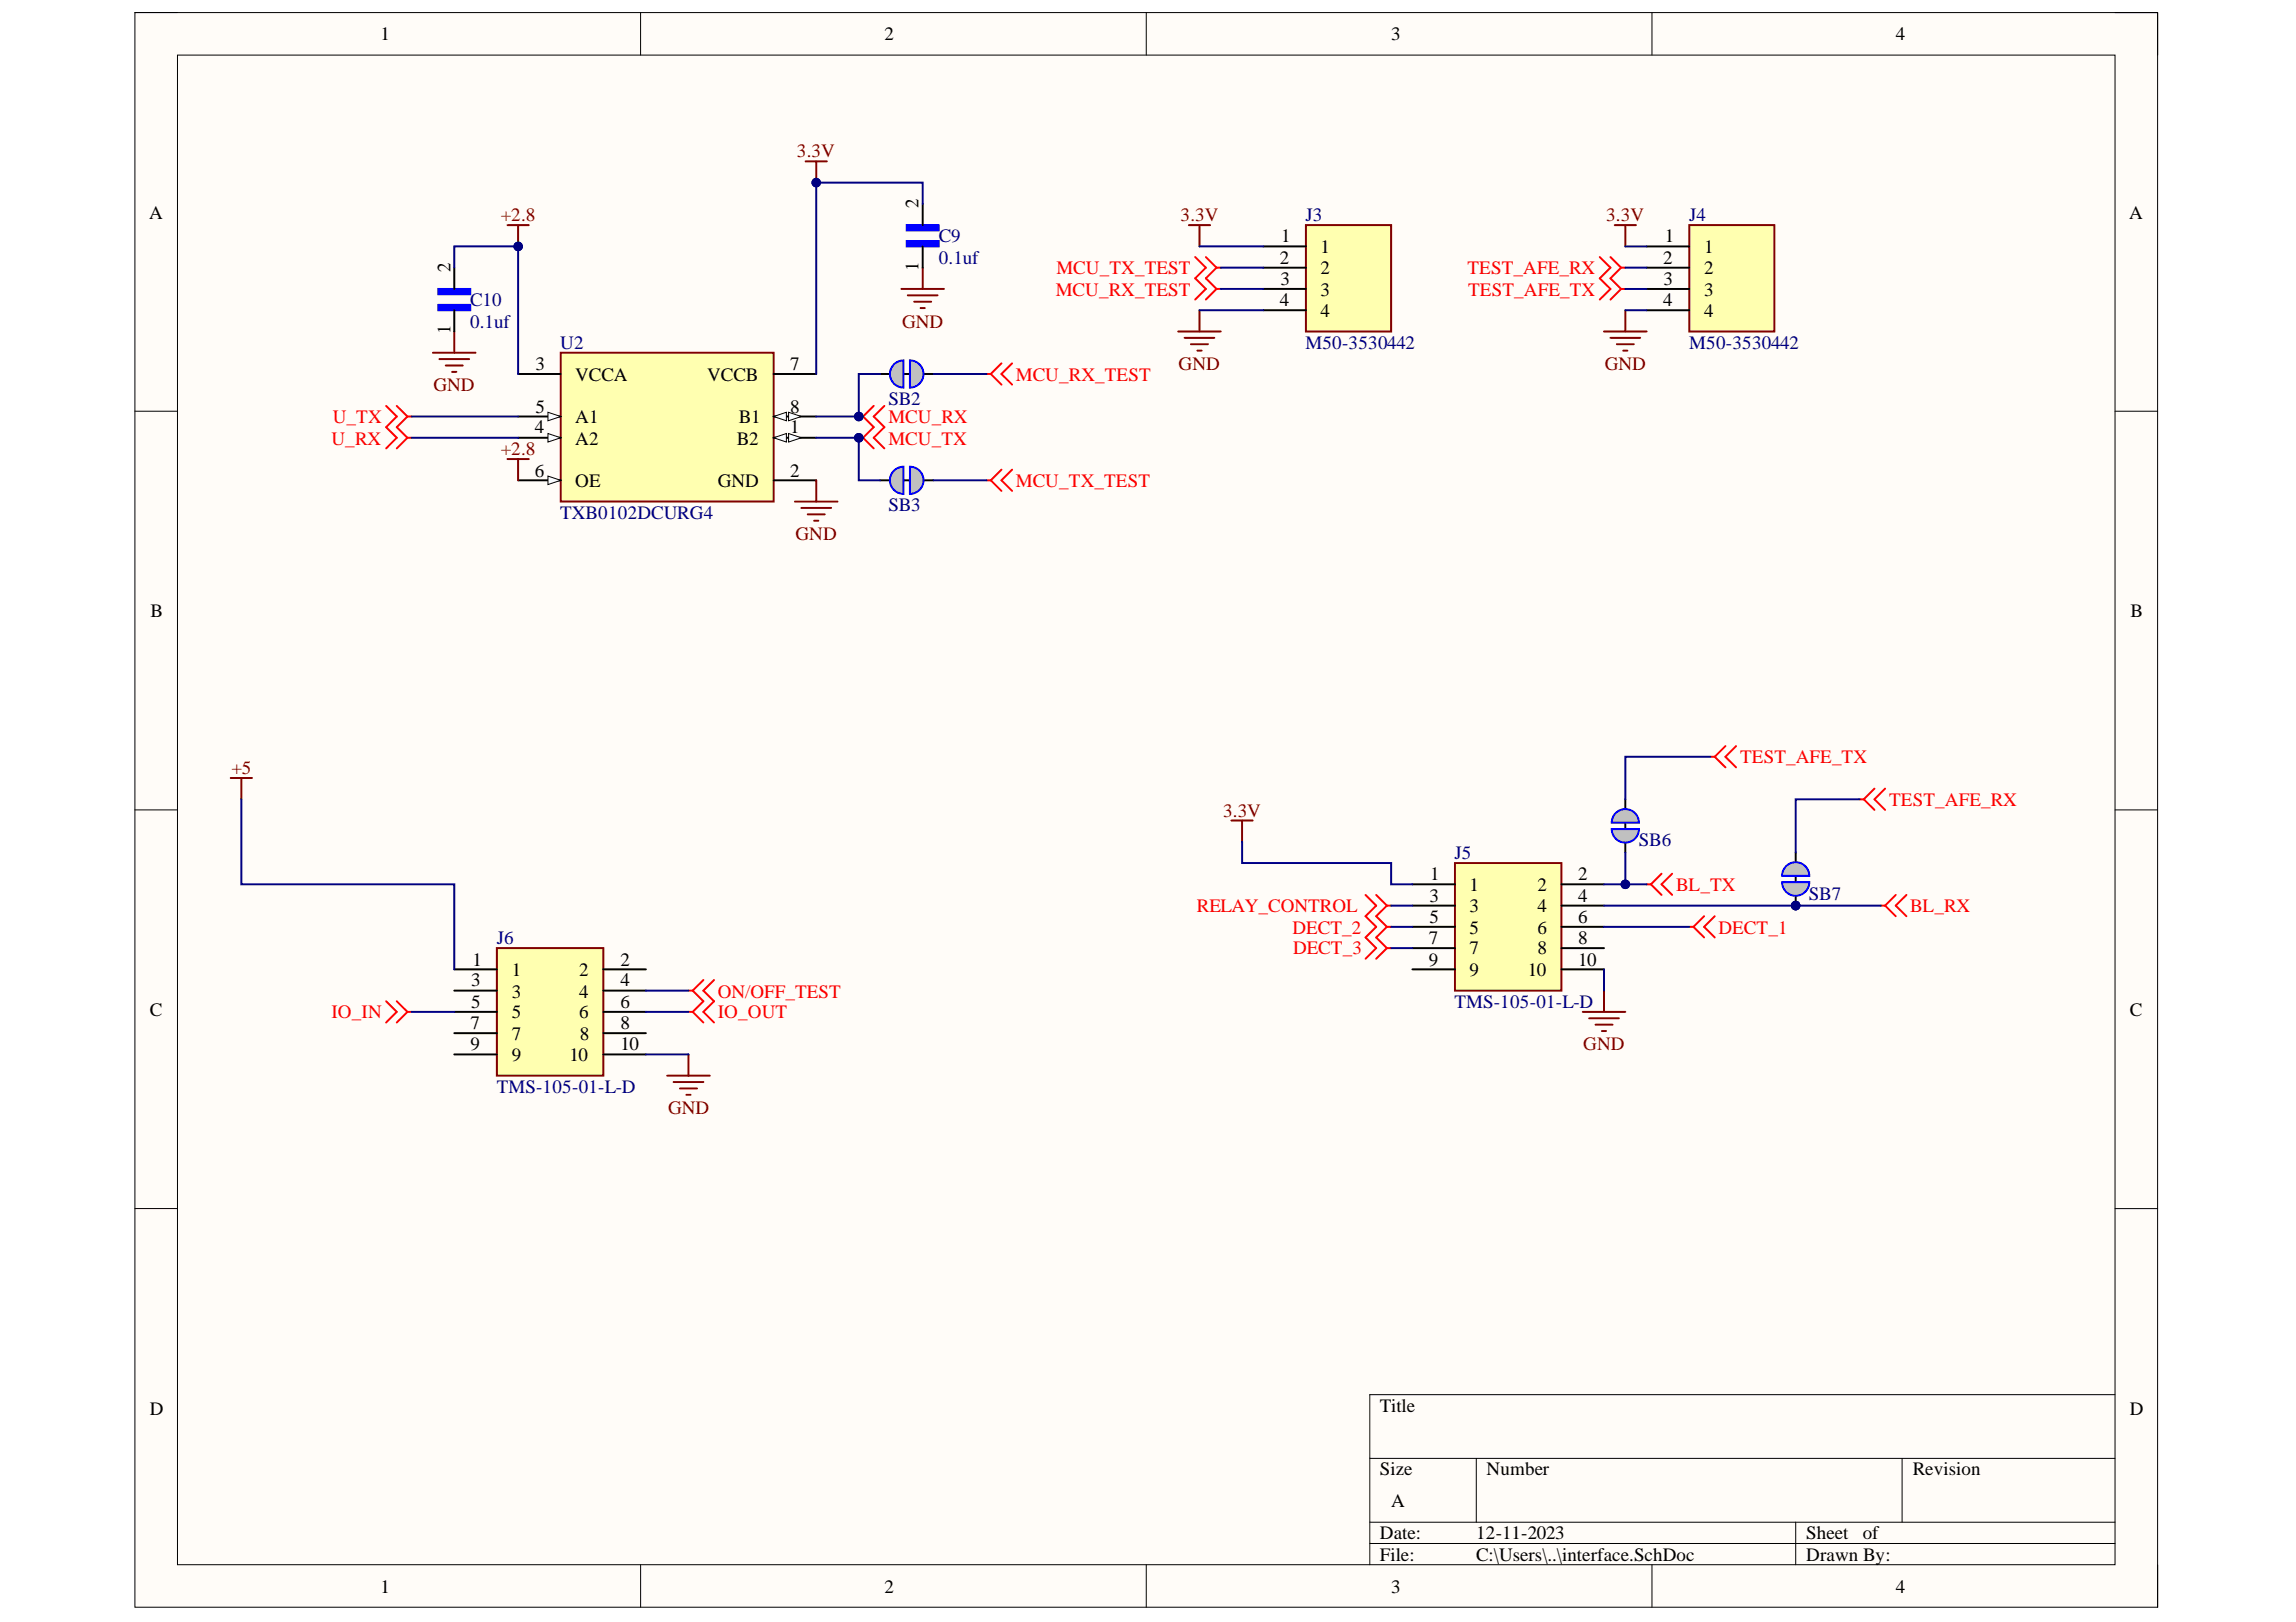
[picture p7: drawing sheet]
<svg xmlns="http://www.w3.org/2000/svg" width="297mm" height="210mm" viewBox="0 0 297 210" stroke-linecap="round" stroke-linejoin="round" font-family="sans-serif">
<defs><g id="words">
<g font-size="2.5">
<text x="118.8" y="27" transform="rotate(-90 118.8 27)">2</text>
<text x="58.3" y="35.2" transform="rotate(-90 58.3 35.2)">2</text>
<text x="118.8" y="35.1" transform="rotate(-90 118.8 35.1)">1</text>
<text x="58.3" y="43.3" transform="rotate(-90 58.3 43.3)">1</text>
</g>
<g font-size="2.4">
<text x="49.2" y="5.2">1</text>
<text x="114.4" y="5.2">2</text>
<text x="180" y="5.2">3</text>
<text x="245.3" y="5.2">4</text>
<text x="19.3" y="28.3">A</text>
<text x="275.4" y="28.3">A</text>
<text x="165.6" y="34.1">2</text>
<text x="165.8" y="31.3">1</text>
<text x="170.8" y="32.8">1</text>
<text x="170.8" y="35.5">2</text>
<text x="215.1" y="34.1">2</text>
<text x="215.4" y="31.3">1</text>
<text x="220.5" y="32.8">1</text>
<text x="220.5" y="35.5">2</text>
<text x="165.6" y="39.6">4</text>
<text x="165.7" y="36.8">3</text>
<text x="170.8" y="38.3">3</text>
<text x="170.8" y="41">4</text>
<text x="215.1" y="39.6">4</text>
<text x="215.2" y="36.8">3</text>
<text x="220.5" y="38.3">3</text>
<text x="220.5" y="41">4</text>
<text x="69.3" y="47.9">3</text>
<text x="102.2" y="47.9">7</text>
<text x="69.3" y="53.4">5</text>
<text x="74.4" y="49.3">VCCA</text>
<text x="91.5" y="49.3">VCCB</text>
<text x="102.2" y="53.4">8</text>
<text x="69.2" y="56.1">4</text>
<text x="74.4" y="54.7">A1</text>
<text x="74.4" y="57.5">A2</text>
<text x="95.3" y="57.5">B2</text>
<text x="95.6" y="54.7">B1</text>
<text x="102.2" y="56.1">1</text>
<text x="69.2" y="61.7">6</text>
<text x="74.4" y="63">OE</text>
<text x="92.9" y="63">GND</text>
<text x="102.2" y="61.7">2</text>
<text x="19.5" y="79.8">B</text>
<text x="275.6" y="79.8">B</text>
<text x="185" y="113.9">1</text>
<text x="204.2" y="113.9">2</text>
<text x="185" y="116.7">3</text>
<text x="185" y="119.5">5</text>
<text x="190.1" y="115.3">1</text>
<text x="190.1" y="118">3</text>
<text x="198.9" y="115.3">2</text>
<text x="198.9" y="118">4</text>
<text x="204.2" y="116.7">4</text>
<text x="204.2" y="119.5">6</text>
<text x="61.1" y="124.9">1</text>
<text x="80.3" y="124.9">2</text>
<text x="184.9" y="122.2">7</text>
<text x="184.9" y="124.9">9</text>
<text x="190.1" y="120.8">5</text>
<text x="190.1" y="123.5">7</text>
<text x="198.9" y="120.8">6</text>
<text x="198.9" y="123.5">8</text>
<text x="204.2" y="122.2">8</text>
<text x="204.2" y="124.9">10</text>
<text x="19.4" y="131.5">C</text>
<text x="61" y="127.7">3</text>
<text x="61" y="130.4">5</text>
<text x="66.2" y="126.3">1</text>
<text x="66.2" y="129.1">3</text>
<text x="66.2" y="131.8">5</text>
<text x="74.9" y="126.3">2</text>
<text x="74.9" y="129.1">4</text>
<text x="74.9" y="131.8">6</text>
<text x="80.3" y="127.7">4</text>
<text x="80.3" y="130.4">6</text>
<text x="190.1" y="126.3">9</text>
<text x="197.6" y="126.3">10</text>
<text x="275.5" y="131.5">C</text>
<text x="60.9" y="133.1">7</text>
<text x="60.9" y="135.9">9</text>
<text x="66.2" y="134.6">7</text>
<text x="66.2" y="137.3">9</text>
<text x="73.7" y="137.3">10</text>
<text x="75" y="134.6">8</text>
<text x="80.3" y="133.1">8</text>
<text x="80.3" y="135.9">10</text>
<text x="19.4" y="183.1">D</text>
<text x="178.5" y="182.7">Title</text>
<text x="275.5" y="183.1">D</text>
<text x="178.5" y="190.9">Size</text>
<text x="192.3" y="190.9">Number</text>
<text x="247.5" y="190.9">Revision</text>
<text x="180" y="195.1">A</text>
<text x="178.5" y="199.2">Date:</text>
<text x="178.5" y="202">File:</text>
<text x="191" y="199.2">12-11-2023</text>
<text x="191" y="202">C:\Users\..\interface.SchDoc</text>
<text x="233.7" y="199.2">Sheet</text>
<text x="233.7" y="202">Drawn By:</text>
<text x="241" y="199.2">of</text>
<text x="49.2" y="206.1">1</text>
<text x="114.4" y="206.1">2</text>
<text x="180" y="206.1">3</text>
<text x="245.3" y="206.1">4</text>
</g>
<g font-size="2.4" fill="#800000">
<text x="103.1" y="20.4">3.3V</text>
<text x="64.8" y="28.6">+2.8</text>
<text x="152.7" y="28.6">3.3V</text>
<text x="207.8" y="28.6">3.3V</text>
<text x="116.7" y="42.4">GND</text>
<text x="152.5" y="47.9">GND</text>
<text x="207.6" y="47.9">GND</text>
<text x="56.1" y="50.6">GND</text>
<text x="64.8" y="58.9">+2.8</text>
<text x="102.9" y="69.9">GND</text>
<text x="29.9" y="100.2">+5</text>
<text x="158.2" y="105.7">3.3V</text>
<text x="204.8" y="135.9">GND</text>
<text x="86.4" y="144.2">GND</text>
</g>
<g font-size="2.4" fill="#000080">
<text x="168.9" y="28.6">J3</text>
<text x="218.5" y="28.6">J4</text>
<text x="121.4" y="34.1">0.1uf</text>
<text x="121.4" y="31.3">C9</text>
<text x="60.8" y="39.6">C10</text>
<text x="60.8" y="42.4">0.1uf</text>
<text x="72.5" y="45.1">U2</text>
<text x="168.9" y="45.1">M50-3530442</text>
<text x="218.5" y="45.1">M50-3530442</text>
<text x="114.9" y="52.4">SB2</text>
<text x="72.5" y="67.2">TXB0102DCURG4</text>
<text x="114.9" y="66.1">SB3</text>
<text x="188.2" y="111.2">J5</text>
<text x="212" y="109.5">SB6</text>
<text x="234" y="116.4">SB7</text>
<text x="64.3" y="122.2">J6</text>
<text x="188.2" y="130.4">TMS-105-01-L-D</text>
<text x="64.3" y="141.4">TMS-105-01-L-D</text>
</g>
<g font-size="2.4" fill="#f00">
<text x="136.7" y="35.5">MCU_TX_TEST</text>
<text x="189.9" y="35.5">TEST_AFE_RX</text>
<text x="136.6" y="38.3">MCU_RX_TEST</text>
<text x="189.9" y="38.3">TEST_AFE_TX</text>
<text x="131.4" y="49.3">MCU_RX_TEST</text>
<text x="42.9" y="57.5">U_RX</text>
<text x="43" y="54.7">U_TX</text>
<text x="114.9" y="57.5">MCU_TX</text>
<text x="114.9" y="54.7">MCU_RX</text>
<text x="131.4" y="63">MCU_TX_TEST</text>
<text x="225.1" y="98.8">TEST_AFE_TX</text>
<text x="244.4" y="104.3">TEST_AFE_RX</text>
<text x="154.8" y="118">RELAY_CONTROL</text>
<text x="216.8" y="115.3">BL_TX</text>
<text x="247.1" y="118">BL_RX</text>
<text x="167.2" y="120.8">DECT_2</text>
<text x="167.3" y="123.5">DECT_3</text>
<text x="222.3" y="120.8">DECT_1</text>
<text x="42.9" y="131.8">IO_IN</text>
<text x="92.9" y="131.8">IO_OUT</text>
<text x="92.9" y="129.1">ON/OFF_TEST</text>
</g>
</g></defs>
<path d="M17.5 1.6h261.6v206.4h-261.6z" fill-rule="evenodd" fill="#fffcf8"/>
<path d="M17.5 1.6h261.6v206.4h-261.6z" fill="none" stroke="#000" stroke-width=".13"/>
<path d="M23 7.1h250.6v195.4h-250.6z" fill-rule="evenodd" fill="#fffcf8"/>
<g fill="none" stroke="#000" stroke-width=".13">
<path d="M17.4 1.6h5.6M23 7.1h250.6v195.4h-250.6zM82.9 1.6v5.5M148.3 1.6v5.5M213.7 1.6v5.5M273.6 1.6h5.5v5.5M17.4 53.2h5.6M273.6 53.2h5.5M17.4 104.8h5.6M273.6 104.8h5.5M17.4 156.4h5.6M273.6 156.4h5.5"/>
<path d="M177.2 188.7h96.4M177.2 197h96.4M177.2 199.7h96.4M191 188.7v8.3M232.3 197v5.5M246.1 188.7v8.3M273.6 180.5h-96.4v22M82.9 202.5v5.5M148.3 202.5v5.5M213.7 202.5v5.5M279.1 202.5v5.5"/>
</g>
<path d="M72.5 45.6h27.6v19.3h-27.6z" fill-rule="evenodd" fill="#ffffb0"/>
<path d="M72.5 45.6h27.6v19.3h-27.6z" fill="none" stroke="#800000" stroke-width=".25"/>
<path d="M67 48.4h5.5M67 53.9h5.5M100.1 48.4h5.5" fill="none" stroke="#000" stroke-width=".25"/>
<path d="M70.9 53.4l1.6 .5-1.6 .6z" fill="#f8fcff"/>
<path d="M70.9 53.4l1.6 .5-1.6 .6z" fill="none" stroke="#000" stroke-width=".13"/>
<path d="M67 56.7h5.5" fill="none" stroke="#000" stroke-width=".25"/>
<path d="M70.9 56.1l1.6 .6-1.6 .5z" fill="#f8fcff"/>
<path d="M70.9 56.1l1.6 .6-1.6 .5z" fill="none" stroke="#000" stroke-width=".13"/>
<path d="M100.1 53.9h5.5" fill="none" stroke="#000" stroke-width=".25"/>
<path d="M100.1 53.9l1.6-.5v1.1z" fill="#f8fcff"/>
<path d="M100.1 53.9l1.6-.5v1.1z" fill="none" stroke="#000" stroke-width=".13"/>
<path d="M102 53.4l1.7 .5-1.7 .6z" fill="#f8fcff"/>
<path d="M102 53.4l1.7 .5-1.7 .6z" fill="none" stroke="#000" stroke-width=".13"/>
<path d="M100.1 56.7h5.5" fill="none" stroke="#000" stroke-width=".25"/>
<path d="M100.1 56.7l1.6-.6v1.1z" fill="#f8fcff"/>
<path d="M100.1 56.7l1.6-.6v1.1z" fill="none" stroke="#000" stroke-width=".13"/>
<path d="M102 56.1l1.7 .6-1.7 .5z" fill="#f8fcff"/>
<path d="M102 56.1l1.7 .6-1.7 .5z" fill="none" stroke="#000" stroke-width=".13"/>
<path d="M67 62.2h5.5" fill="none" stroke="#000" stroke-width=".25"/>
<path d="M70.9 61.6l1.6 .6-1.6 .5z" fill="#f8fcff"/>
<path d="M70.9 61.6l1.6 .6-1.6 .5z" fill="none" stroke="#000" stroke-width=".13"/>
<path d="M100.1 62.2h5.5" fill="none" stroke="#000" stroke-width=".25"/>
<path d="M111.1 56.7h.6M111.7 56.7l1.3 1.3M113 55.3l-1.3 1.4M114.4 55.3l-1.4 1.4 1.4 1.3" fill="none" stroke="#f00" stroke-width=".25"/>
<circle cx="111.1" cy="56.7" r=".55" fill="#000080"/>
<circle cx="111.1" cy="56.7" r=".55" fill="none" stroke="#000080" stroke-width=".13"/>
<path d="M50 52.5l1.3 1.4-1.3 1.4M51.3 52.5l1.4 1.4M52.7 53.9l-1.4 1.4M52.7 53.9h.6" fill="none" stroke="#f00" stroke-width=".25"/>
<g fill="none" stroke="#800000" stroke-width=".25">
<path d="M116.6 37.4h5.5M117.4 38.2h3.9M118.3 39h2.2M119.1 39.9h.5M119.4 34.6v2.8M56 45.6h5.5M56.8 46.5h3.9M57.7 47.3h2.2M58.5 48.1h.5M58.8 42.9v2.7M102.8 64.9h5.6M103.7 65.7h3.8"/>
<path d="M104.5 66.6h2.2M105.3 67.4h.6M105.6 62.2v2.7"/>
</g>
<path d="M56.7 39.5h4.1v.6h-4.1z" fill-rule="evenodd" fill="#00f"/>
<path d="M56.7 39.5h4.1v.6h-4.1z" fill="none" stroke="#00f" stroke-width=".25"/>
<path d="M56.7 37.4h4.1v.7h-4.1z" fill-rule="evenodd" fill="#00f"/>
<path d="M56.7 37.4h4.1v.7h-4.1z" fill="none" stroke="#00f" stroke-width=".25"/>
<path d="M58.8 34.6v2.8M58.8 40.1v2.8" fill="none" stroke="#000" stroke-width=".25"/>
<path d="M117.3 31.2h4.1v.7h-4.1z" fill-rule="evenodd" fill="#00f"/>
<path d="M117.3 31.2h4.1v.7h-4.1z" fill="none" stroke="#00f" stroke-width=".25"/>
<path d="M117.3 29.1h4.1v.7h-4.1z" fill-rule="evenodd" fill="#00f"/>
<path d="M117.3 29.1h4.1v.7h-4.1z" fill="none" stroke="#00f" stroke-width=".25"/>
<path d="M119.4 26.4v2.7M119.4 31.9v2.7" fill="none" stroke="#000" stroke-width=".25"/>
<g fill="none" stroke="#f00" stroke-width=".25">
<path d="M50 55.3l1.3 1.4-1.3 1.3M51.3 55.3l1.4 1.4M52.7 56.7l-1.4 1.3M52.7 56.7h.6M240.6 103.4h.5M241.1 103.4l1.4 1.4M242.5 102.1l-1.4 1.3M243.9 102.1l-1.4 1.3 1.4 1.4M50 129.6l1.3 1.3-1.3 1.4M51.3 129.6l1.4 1.3M52.7 130.9l-1.4 1.4M52.7 130.9h.6"/>
<path d="M89.1 130.9h.5M89.6 130.9l1.4 1.4M91 129.6l-1.4 1.3M92.4 129.6l-1.4 1.3 1.4 1.4M176.7 121.3l1.3 1.4-1.3 1.4M178 121.3l1.4 1.4M179.4 122.7l-1.4 1.4M179.4 122.7h.6"/>
</g>
<g fill="none" stroke="#800000" stroke-width=".25">
<path d="M29.8 100.7h2.8M31.2 100.7v2.7M159.3 106.2h2.8M160.7 106.2v2.7M86.3 139.2h5.5M89.1 136.5v2.7M204.8 130.9h5.5M205.6 131.8h3.8M206.4 132.6h2.2M207.2 133.4h.6M207.5 128.2v2.7M87.1 140h3.9"/>
<path d="M88 140.9h2.2M88.8 141.7h.5"/>
</g>
<path d="M169 29.1h11v13.8h-11z" fill-rule="evenodd" fill="#ffffb0"/>
<path d="M169 29.1h11v13.8h-11z" fill="none" stroke="#800000" stroke-width=".25"/>
<path d="M163.4 31.9h5.6M163.4 34.6h5.6M163.4 37.4h5.6M163.4 40.1h5.6" fill="none" stroke="#000" stroke-width=".25"/>
<path d="M218.5 29.1h11.1v13.8h-11.1z" fill-rule="evenodd" fill="#ffffb0"/>
<path d="M104.2 20.9h2.8M105.6 20.9v2.7M218.5 29.1h11.1v13.8h-11.1z" fill="none" stroke="#800000" stroke-width=".25"/>
<path d="M213 31.9h5.5M213 34.6h5.5M213 37.4h5.5M213 40.2h5.5" fill="none" stroke="#000" stroke-width=".25"/>
<circle cx="105.6" cy="23.6" r=".55" fill="#000080"/>
<circle cx="105.6" cy="23.6" r=".55" fill="none" stroke="#000080" stroke-width=".13"/>
<path d="M65.7 29.1h2.7M67 29.1v2.8" fill="none" stroke="#800000" stroke-width=".25"/>
<circle cx="67" cy="31.9" r=".55" fill="#000080"/>
<circle cx="67" cy="31.9" r=".55" fill="none" stroke="#000080" stroke-width=".13"/>
<path d="M65.7 59.4h2.7M67 59.4v2.8" fill="none" stroke="#800000" stroke-width=".25"/>
<path d="M113.9 48.4h6.8" fill="none" stroke="#000" stroke-width=".25"/>
<path d="M115.6 47.2l.6-.4 .7-.2v3.6l-.6-.1-.4-.2-.6-.7-.2-.6v-.5l.2-.4z" fill-rule="evenodd" fill="#c0c0c0"/>
<path d="M115.6 47.2l.6-.4 .7-.2v3.6l-.6-.1-.4-.2-.6-.7-.2-.6v-.5l.2-.4z" fill="none" stroke="#00f" stroke-width=".25"/>
<path d="M117.7 46.6l.7 .2 .5 .3 .4 .6 .2 .7-.2 .7-.3 .5-.6 .4-.6 .2z" fill-rule="evenodd" fill="#c0c0c0"/>
<path d="M117.7 46.6l.7 .2 .5 .3 .4 .6 .2 .7-.2 .7-.3 .5-.6 .4-.6 .2z" fill="none" stroke="#00f" stroke-width=".25"/>
<path d="M113.9 62.2h6.8" fill="none" stroke="#000" stroke-width=".25"/>
<path d="M115.6 61l.6-.5 .7-.1v3.5h-.5l-.4-.2-.4-.3-.3-.5-.2-.5v-.5l.2-.5z" fill-rule="evenodd" fill="#c0c0c0"/>
<path d="M115.6 61l.6-.5 .7-.1v3.5h-.5l-.4-.2-.4-.3-.3-.5-.2-.5v-.5l.2-.5z" fill="none" stroke="#00f" stroke-width=".25"/>
<path d="M117.7 60.4l.7 .1 .5 .4 .4 .5 .2 .7-.1 .7-.4 .6-.5 .3-.7 .2h-.1z" fill-rule="evenodd" fill="#c0c0c0"/>
<path d="M117.7 60.4l.7 .1 .5 .4 .4 .5 .2 .7-.1 .7-.4 .6-.5 .3-.7 .2h-.1z" fill="none" stroke="#00f" stroke-width=".25"/>
<path d="M111.1 53.9h.6M111.7 53.9l1.3 1.4M113 52.5l-1.3 1.4M114.4 52.5l-1.4 1.4 1.4 1.4" fill="none" stroke="#f00" stroke-width=".25"/>
<circle cx="111.1" cy="53.9" r=".55" fill="#000080"/>
<circle cx="111.1" cy="53.9" r=".55" fill="none" stroke="#000080" stroke-width=".13"/>
<g fill="none" stroke="#f00" stroke-width=".25">
<path d="M207 33.3l1.3 1.3-1.3 1.4 1.3 1.4-1.3 1.4M208.3 33.3l1.4 1.3M209.7 37.4l-1.4 1.4M209.7 34.6l-1.4 1.4 1.4 1.4M209.7 37.4h.6M209.7 34.6h.6M127.6 48.4h.6M128.2 48.4l1.4 1.4M129.6 47l-1.4 1.4M130.9 47l-1.3 1.4 1.3 1.4M127.6 62.2h.6M128.2 62.2l1.4 1.3"/>
<path d="M129.6 60.8l-1.4 1.4M130.9 60.8l-1.3 1.4 1.3 1.3M243.3 117.2h.6M243.9 117.2l1.4 1.4M245.3 115.8l-1.4 1.4M246.6 115.8l-1.3 1.4 1.3 1.4M89.1 128.2h.5M89.6 128.2l1.4 1.4M91 126.8l-1.4 1.4M92.4 126.8l-1.4 1.4 1.4 1.4"/>
</g>
<g fill="none" stroke="#800000" stroke-width=".25">
<path d="M153.8 29.1h2.8M155.2 29.1v2.8M208.9 29.1h2.7M210.3 29.1v2.8M152.4 42.9h5.5M153.3 43.7h3.8M154.1 44.5h2.2M154.9 45.4h.6M155.2 40.1v2.8M207.5 42.9h5.5M208.3 43.7h3.9M209.2 44.5h2.2"/>
<path d="M210 45.4h.5M210.3 40.2v2.7"/>
</g>
<path d="M64.3 122.7h13.8v16.5h-13.8z" fill-rule="evenodd" fill="#ffffb0"/>
<path d="M64.3 122.7h13.8v16.5h-13.8z" fill="none" stroke="#800000" stroke-width=".25"/>
<path d="M58.8 125.4h5.5M58.8 128.2h5.5M58.8 130.9h5.5M58.8 133.7h5.5M58.8 136.5h5.5M78.1 125.4h5.5M78.1 128.2h5.5M78.1 130.9h5.5M78.1 133.7h5.5M78.1 136.5h5.5" fill="none" stroke="#000" stroke-width=".25"/>
<path d="M188.2 111.7h13.8v16.5h-13.8z" fill-rule="evenodd" fill="#ffffb0"/>
<path d="M188.2 111.7h13.8v16.5h-13.8z" fill="none" stroke="#800000" stroke-width=".25"/>
<path d="M182.7 114.4h5.5M182.7 117.2h5.5M182.7 119.9h5.5M202 114.4h5.5M202 117.2h5.5M202 119.9h5.5M182.7 122.7h5.5M182.7 125.4h5.5M202 122.7h5.5M202 125.4h5.5" fill="none" stroke="#000" stroke-width=".25"/>
<circle cx="232.3" cy="117.2" r=".55" fill="#000080"/>
<circle cx="232.3" cy="117.2" r=".55" fill="none" stroke="#000080" stroke-width=".13"/>
<path d="M232.3 110.3v6.9" fill="none" stroke="#000" stroke-width=".25"/>
<circle cx="232.3" cy="117.2" r=".55" fill="#000080"/>
<circle cx="232.3" cy="117.2" r=".55" fill="none" stroke="#000080" stroke-width=".13"/>
<path d="M230.5 114.2h3.6v.1l-.2 .6-.4 .6-.7 .3-.6 .1-.7-.2-.5-.3-.3-.5z" fill-rule="evenodd" fill="#c0c0c0"/>
<path d="M230.5 114.2h3.6v.1l-.2 .6-.4 .6-.7 .3-.6 .1-.7-.2-.5-.3-.3-.5z" fill="none" stroke="#00f" stroke-width=".25"/>
<path d="M231 112.1l.4-.3 .5-.2h.6l.5 .1 .8 .6 .2 .5 .1 .5h-3.6l.2-.7z" fill-rule="evenodd" fill="#c0c0c0"/>
<path d="M231 112.1l.4-.3 .5-.2h.6l.5 .1 .8 .6 .2 .5 .1 .5h-3.6l.2-.7z" fill="none" stroke="#00f" stroke-width=".25"/>
<g fill="none" stroke="#f00" stroke-width=".25">
<path d="M154.6 33.3l1.4 1.3-1.4 1.4 1.4 1.4-1.4 1.4M156 33.3l1.4 1.3M157.4 37.4l-1.4 1.4M157.4 34.6l-1.4 1.4 1.4 1.4M157.4 37.4h.5M157.4 34.6h.5M176.7 115.8l1.3 1.4-1.3 1.4 1.3 1.3-1.3 1.4M178 115.8l1.4 1.4M179.4 119.9l-1.4 1.4M179.4 117.2l-1.4 1.4 1.4 1.3M179.4 119.9h.6M179.4 117.2h.6"/>
<path d="M218.5 119.9h.6M219.1 119.9l1.4 1.4M220.5 118.6l-1.4 1.3M221.8 118.6l-1.3 1.3 1.3 1.4"/>
</g>
<path d="M210.3 103.4v6.9" fill="none" stroke="#000" stroke-width=".25"/>
<path d="M209 105.3l.4-.4 .5-.2 .9 .1 .6 .3 .4 .4 .2 .5v.5h-3.5l.1-.5z" fill-rule="evenodd" fill="#c0c0c0"/>
<path d="M209 105.3l.4-.4 .5-.2 .9 .1 .6 .3 .4 .4 .2 .5v.5h-3.5l.1-.5z" fill="none" stroke="#00f" stroke-width=".25"/>
<path d="M208.5 107.3h3.5v.2l-.2 .6-.4 .6-.6 .2-.6 .1-.7-.1-.5-.4-.3-.4z" fill-rule="evenodd" fill="#c0c0c0"/>
<path d="M208.5 107.3h3.5v.2l-.2 .6-.4 .6-.6 .2-.6 .1-.7-.1-.5-.4-.3-.4z" fill="none" stroke="#00f" stroke-width=".25"/>
<path d="M221.3 97.9h.5M221.8 97.9l1.4 1.4M223.2 96.6l-1.4 1.3M224.6 96.6l-1.4 1.3 1.4 1.4M213 114.4h.6M213.6 114.4l1.4 1.4M215 113.1l-1.4 1.3M216.3 113.1l-1.3 1.3 1.3 1.4" fill="none" stroke="#f00" stroke-width=".25"/>
<path d="M58.8 34.6v-2.7h8.2v16.5" fill="none" stroke="#000080" stroke-width=".25"/>
<circle cx="67" cy="31.9" r=".55" fill="#000080"/>
<circle cx="67" cy="31.9" r=".55" fill="none" stroke="#000080" stroke-width=".13"/>
<path d="M119.4 26.4v-2.8h-13.8v24.8M53.3 53.9h13.7M53.3 56.7h13.7M53.3 130.9h5.5M83.6 136.5h5.5M83.6 130.9h5.5M83.6 128.2h5.5M207.5 125.4v2.8" fill="none" stroke="#000080" stroke-width=".25"/>
<circle cx="105.6" cy="23.6" r=".55" fill="#000080"/>
<circle cx="105.6" cy="23.6" r=".55" fill="none" stroke="#000080" stroke-width=".13"/>
<path d="M113.9 48.4h-2.8v5.5h-5.5" fill="none" stroke="#000080" stroke-width=".25"/>
<circle cx="111.1" cy="53.9" r=".55" fill="#000080"/>
<circle cx="111.1" cy="53.9" r=".55" fill="none" stroke="#000080" stroke-width=".13"/>
<path d="M105.6 56.7h5.5v5.5h2.8" fill="none" stroke="#000080" stroke-width=".25"/>
<circle cx="111.1" cy="56.7" r=".55" fill="#000080"/>
<circle cx="111.1" cy="56.7" r=".55" fill="none" stroke="#000080" stroke-width=".13"/>
<g fill="none" stroke="#000080" stroke-width=".25">
<path d="M155.2 31.9h8.2M157.9 37.4h5.5M157.9 34.6h5.5M210.3 31.9h2.7M210.3 37.4h2.7M210.3 34.6h2.7M120.7 48.4h6.9M155.2 40.1h8.2M210.3 40.2h2.7M120.7 62.2h6.9M221.3 97.9h-11v5.5M31.2 103.4v11h27.6v11"/>
<path d="M160.7 108.9v2.8h19.3v2.7h2.7M180 119.9h2.7M180 117.2h2.7M210.3 110.3v4.1h-2.8M180 122.7h2.7"/>
</g>
<circle cx="210.3" cy="114.4" r=".55" fill="#000080"/>
<circle cx="210.3" cy="114.4" r=".55" fill="none" stroke="#000080" stroke-width=".13"/>
<path d="M210.3 114.4h2.7" fill="none" stroke="#000080" stroke-width=".25"/>
<circle cx="210.3" cy="114.4" r=".55" fill="#000080"/>
<circle cx="210.3" cy="114.4" r=".55" fill="none" stroke="#000080" stroke-width=".13"/>
<path d="M207.5 117.2h35.8M240.6 103.4h-8.3v6.9" fill="none" stroke="#000080" stroke-width=".25"/>
<circle cx="232.3" cy="117.2" r=".55" fill="#000080"/>
<circle cx="232.3" cy="117.2" r=".55" fill="none" stroke="#000080" stroke-width=".13"/>
<path d="M207.5 119.9h11" fill="none" stroke="#000080" stroke-width=".25"/>
<use href="#words"/>
</svg>
